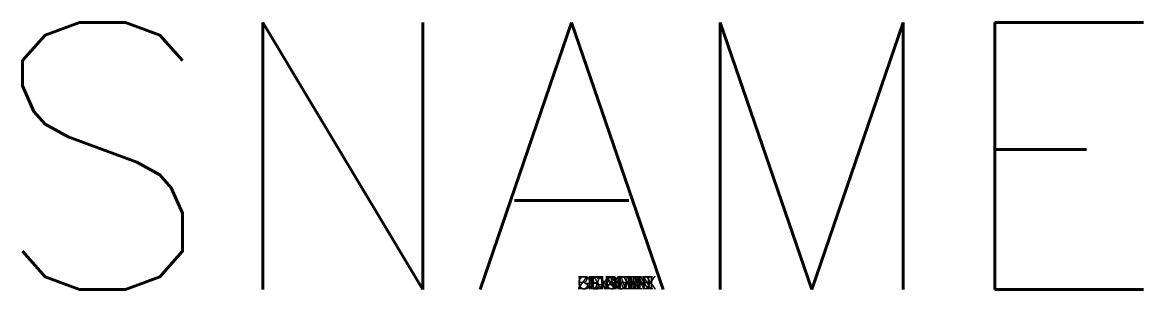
# Paper-space layout 'Layout1' of a CAD drawing. Header units: inches. Extents: x -0.416 to 0.424, y 0 to 0.2.
import ezdxf
from ezdxf.enums import TextEntityAlignment as Align

# ---------------------------------------------------------------- set-up
doc = ezdxf.new("R2010")
doc.units = ezdxf.units.IN
doc.header["$MEASUREMENT"] = 0
doc.layers.add('ASHADE', color=7, linetype='Continuous')
doc.styles.add('ASHADE', font='simplex', dxfattribs={"height": 0.2})

psp = doc.layouts.get("Layout1")

# ---------------------------------------------------------------- texts
at = {"layer": 'ASHADE', "color": 1, "linetype": 'Continuous', "style": 'ASHADE'}
psp.add_attdef('SNAME', text='', height=0.2, dxfattribs=at).set_placement((0, 0), align=Align.CENTER)
psp.add_attdef('SNAME', text='', height=0.2, dxfattribs=at).set_placement((0, 0), align=Align.CENTER)
at = {"layer": 'ASHADE', "color": 7, "linetype": 'Continuous', "flags": 1}
for tag, s in [('ZSIZE', '0'), ('GNAME', ''), ('GNAME', ''), ('COLOR', '1,1,1'), ('CONEA', '0'), ('CONED', '-1'), ('COLOR', '1,1,1'), ('CONEAN', '10.0'), ('CONEDE', '0.0'), ('BIASMIN', '-1'), ('BIASMAX', '-1'), ('LAX', ''), ('LAY', ''), ('LAZ', ''), ('BEAMD', '-1'), ('LAX', ''), ('LAY', ''), ('LAZ', ''), ('BEAMDI', '0.0'), ('LFXYZ', '0,0,0'), ('INTENSITY', '1'), ('INTENSITY', '1')]:
    psp.add_attdef(tag, (0, 0), s, height=0.01, dxfattribs=at)

doc.saveas('drawing.dxf')
